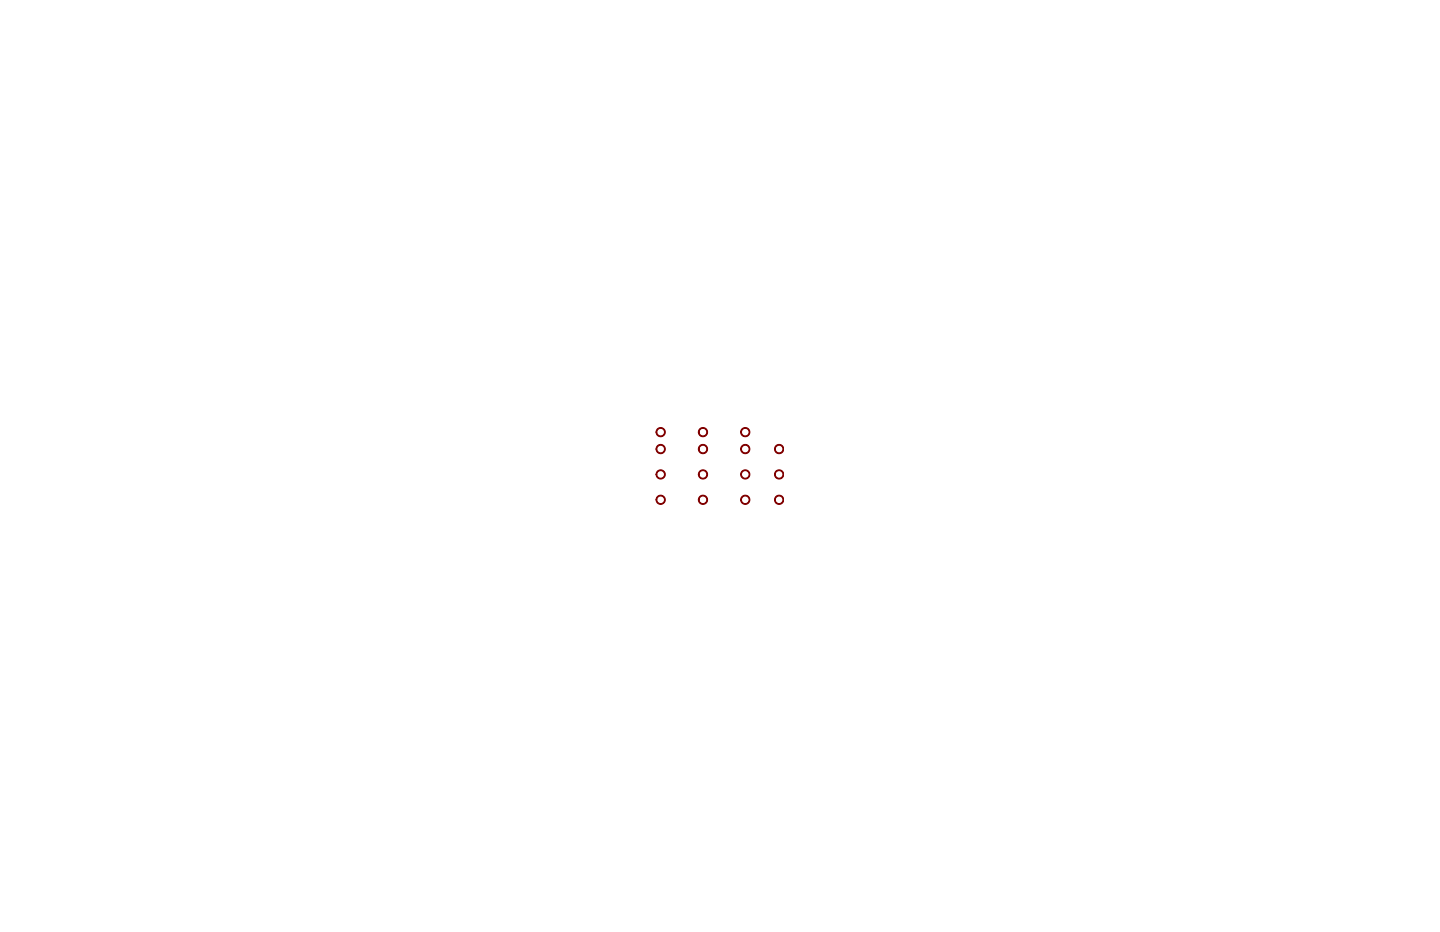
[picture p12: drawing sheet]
<svg xmlns="http://www.w3.org/2000/svg" width="432mm" height="279mm" viewBox="0 0 432 279" stroke-linecap="round" stroke-linejoin="round" font-family="sans-serif">
<g fill="#800000" stroke="#800000" stroke-width=".3">
<path d="M197.1 148.9a1.4 1.4 0 0 1 2.2 .2 1.4 1.4 0 0 1-.8 2.1 1.4 1.4 0 0 1-1.8-1.4h.3a1.15 1.15 0 0 1 1.6-1 1.15 1.15 0 0 1 .3 1.9 1.15 1.15 0 0 1-1.9-.6v-.3h-.3z" fill-rule="evenodd"/>
<path d="M209.8 148.9a1.39 1.39 0 0 1 2.2 .2 1.39 1.39 0 0 1-.8 2.1 1.39 1.39 0 0 1-1.8-1.4h.3a1.14 1.14 0 0 1 1.5-1 1.14 1.14 0 0 1 .3 1.9 1.14 1.14 0 0 1-1.8-.6v-.3h-.3z" fill-rule="evenodd"/>
<path d="M222.5 148.9a1.39 1.39 0 0 1 2.2 .2 1.39 1.39 0 0 1-.9 2.1 1.39 1.39 0 0 1-1.7-1.4h.2a1.15 1.15 0 0 1 1.6-1 1.15 1.15 0 0 1 .3 1.9 1.15 1.15 0 0 1-1.8-.6l-.1-.3h-.2z" fill-rule="evenodd"/>
<path d="M232.6 148.9a1.4 1.4 0 0 1 2.2 .2 1.4 1.4 0 0 1-.8 2.1 1.4 1.4 0 0 1-1.8-1.4h.3a1.14 1.14 0 0 1 1.7-.9 1.14 1.14 0 0 1 .1 1.9 1.14 1.14 0 0 1-1.8-.7v-.3h-.3z" fill-rule="evenodd"/>
<path d="M197.1 141.3a1.4 1.4 0 0 1 2.2 .2 1.4 1.4 0 0 1-.8 2.1 1.4 1.4 0 0 1-1.8-1.4h.3a1.15 1.15 0 0 1 1.6-1 1.15 1.15 0 0 1 .2 1.9 1.15 1.15 0 0 1-1.8-.6v-.3h-.3z" fill-rule="evenodd"/>
<path d="M209.8 141.3a1.4 1.4 0 0 1 2.2 .2 1.4 1.4 0 0 1-.8 2.1 1.4 1.4 0 0 1-1.8-1.4h.3a1.14 1.14 0 0 1 1.6-1 1.14 1.14 0 0 1 .2 1.9 1.14 1.14 0 0 1-1.8-.6v-.3h-.3z" fill-rule="evenodd"/>
<path d="M222.5 141.3a1.4 1.4 0 0 1 2.2 .2 1.4 1.4 0 0 1-.9 2.1 1.4 1.4 0 0 1-1.7-1.4h.2a1.15 1.15 0 0 1 1.7-1 1.15 1.15 0 0 1 .2 1.9 1.15 1.15 0 0 1-1.8-.6l-.1-.3h-.2z" fill-rule="evenodd"/>
<path d="M232.6 141.3a1.4 1.4 0 0 1 2.2 .2 1.4 1.4 0 0 1-.8 2 1.4 1.4 0 0 1-1.8-1.3h.3a1.14 1.14 0 0 1 1.7-.9 1.14 1.14 0 0 1 .1 1.9 1.14 1.14 0 0 1-1.8-.7v-.3h-.3z" fill-rule="evenodd"/>
<path d="M232.6 133.7a1.4 1.4 0 0 1 2.2 .2 1.4 1.4 0 0 1-.8 2 1.4 1.4 0 0 1-1.8-1.3h.3a1.14 1.14 0 0 1 1.7-.9 1.14 1.14 0 0 1 .1 1.9 1.14 1.14 0 0 1-1.8-.7v-.3h-.3z" fill-rule="evenodd"/>
<path d="M222.5 133.7a1.39 1.39 0 0 1 2.2 .2 1.39 1.39 0 0 1-.9 2.1 1.39 1.39 0 0 1-1.7-1.4h.2a1.15 1.15 0 0 1 1.6-1.1 1.15 1.15 0 0 1 .3 1.9 1.15 1.15 0 0 1-1.8-.5l-.1-.3h-.2z" fill-rule="evenodd"/>
<path d="M209.8 133.7a1.39 1.39 0 0 1 2.2 .2 1.39 1.39 0 0 1-.8 2.1 1.39 1.39 0 0 1-1.8-1.4h.3a1.14 1.14 0 0 1 1.5-1.1 1.14 1.14 0 0 1 .3 1.9 1.14 1.14 0 0 1-1.8-.5v-.3h-.3z" fill-rule="evenodd"/>
<path d="M197.1 133.7a1.4 1.4 0 0 1 2.2 .2 1.4 1.4 0 0 1-.8 2.1 1.4 1.4 0 0 1-1.8-1.4h.3a1.15 1.15 0 0 1 1.6-1.1 1.15 1.15 0 0 1 .3 1.9 1.15 1.15 0 0 1-1.9-.5v-.3h-.3z" fill-rule="evenodd"/>
<path d="M197.1 128.6a1.4 1.4 0 0 1 2.2 .2 1.4 1.4 0 0 1-.8 2.1 1.4 1.4 0 0 1-1.8-1.4h.3a1.15 1.15 0 0 1 1.6-1 1.15 1.15 0 0 1 .2 1.9 1.15 1.15 0 0 1-1.8-.6v-.3h-.3z" fill-rule="evenodd"/>
<path d="M209.8 128.6a1.4 1.4 0 0 1 2.2 .2 1.4 1.4 0 0 1-.8 2.1 1.4 1.4 0 0 1-1.8-1.4h.3a1.14 1.14 0 0 1 1.6-1 1.14 1.14 0 0 1 .2 1.9 1.14 1.14 0 0 1-1.8-.6v-.3h-.3z" fill-rule="evenodd"/>
<path d="M222.5 128.6a1.4 1.4 0 0 1 2.2 .2 1.4 1.4 0 0 1-.9 2.1 1.4 1.4 0 0 1-1.7-1.4h.2a1.15 1.15 0 0 1 1.7-1 1.15 1.15 0 0 1 .2 1.9 1.15 1.15 0 0 1-1.8-.6l-.1-.3h-.2z" fill-rule="evenodd"/>
</g>
</svg>
